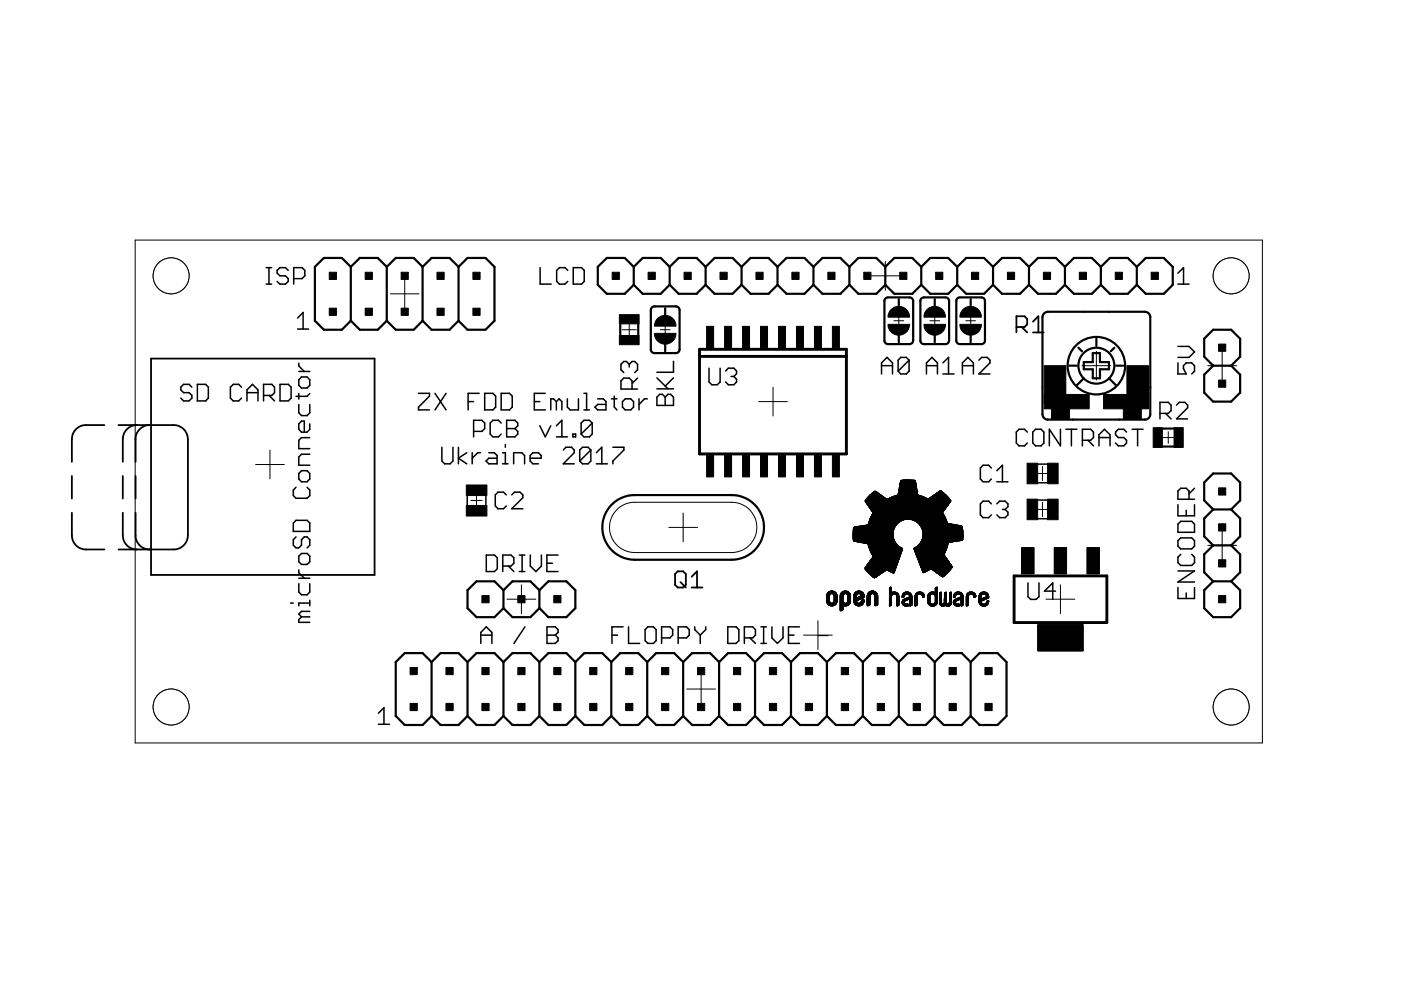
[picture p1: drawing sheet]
<svg xmlns="http://www.w3.org/2000/svg" width="297mm" height="210mm" viewBox="0 0 297 210" stroke-linecap="round" stroke-linejoin="round" font-family="sans-serif">
<g fill="none" stroke="#000" stroke-width=".32">
<path d="M56.4 56.7h1.2M57 56.7v3.5M61.1 57.3l-.6-.6h-1.1l-.6 .6v.6l.6 .6h1.1l.6 .6v.6l-.6 .5h-1.1l-.6-.5M62.3 59.1h1.7l.6-.6v-1.2l-.6-.6h-1.7v3.5M114.5 56.7v3.5h2.4M120.4 57.3l-.6-.6h-1.2l-.6 .6v2.4l.6 .5h1.2l.6-.5M121.5 56.7h1.8l.6 .6v2.4l-.6 .5h-1.8zM249.7 57.9l1.2-1.2v3.5M56.4 60.2h1.2M63.1 67.4l1.2-1.1v3.5M63.1 69.8h2.3M133.4 77.2l-.6-.6h-.6l-.5 .6v1.2l.5 .6"/>
<path d="M133.4 77.2l.6-.6h.6l.6 .6v1.2l-.6 .6M133.4 77.2v.6M142.8 76.6v2.3h-3.5M150.3 78.1v2.9l.6 .6h1.2l.6-.6v-2.9M153.8 78.7l.6-.6h1.2l.6 .6v.5l-.6 .6M155 79.8h.6M155.6 79.8l.6 .6v.6l-.6 .6h-1.2l-.6-.6M186.9 79.3v-2.4l1.2-1.1 1.1 1.1v2.4M186.9 77.5h2.3M192.7 76.4l-.5-.6h-1.2l-.6 .6v2.3M192.7 76.4v2.3l-.5 .6h-1.2l-.6-.6M192.7 76.4l-2.3 2.3"/>
<path d="M196.4 77.5h2.4M196.4 79.3v-2.4l1.2-1.1 1.2 1.1v2.4M199.9 79.3h2.4M199.9 76.9l1.2-1.1v3.5M204 77.5h2.4M204 79.3v-2.4l1.2-1.1 1.2 1.1v2.4M207.5 76.4l.6-.6h1.2l.6 .6v.5l-2.4 2.4h2.4M249.7 73.4h2.4l1.2 1.2-1.2 1.2h-2.4M249.7 76.9v2.4h1.8l-.6-1.2v-.6l.6-.6h1.2l.6 .6v1.2l-.6 .6M249.7 60.2h2.4M40.7 82.1l-.6-.6h-1.2l-.6 .6v.6l.6 .5h1.2l.6 .6v.6l-.6 .6h-1.2l-.6-.6M41.8 81.5h1.8l.6 .6v2.3l-.6 .6h-1.8z"/>
<path d="M51.2 82.1l-.6-.6h-1.2l-.5 .6v2.3l.5 .6h1.2l.6-.6M52.4 83.2h2.3M52.4 85v-2.3l1.1-1.2 1.2 1.2v2.3M55.9 83.8h1.7l.6-.6v-1.1l-.6-.6h-1.7v3.5M57 83.8l1.2 1.2M59.4 81.5h1.7l.6 .6v2.3l-.6 .6h-1.7zM88.7 83.4h2.4v.6l-2.4 2.3v.6h2.4M92.2 83.4l2.4 3.5M93.7 94.8v2.9l.6 .6h1.1l.6-.6v-2.9M94.6 83.4l-2.4 3.5M97.2 94.8v3.5M99 96l-1.8 1.2 1.8 1.1"/>
<path d="M99.3 85.2h1.1M100.1 96v2.3M100.4 91.5h1.8l.6-.6v-1.2l-.6-.6h-1.8v3.5M101.6 83.4h-2.3v3.5M101.9 96h-.6l-1.2 1.2M102.8 83.4h1.7l.6 .6v2.3l-.6 .6h-1.7zM103.6 96h1.2l.6 .6v1.7h-1.8l-.6-.6 .6-.5h1.8M106.3 83.4h1.7l.6 .6v2.3l-.6 .6h-1.7zM106.3 89.7l-.6-.6h-1.2l-.6 .6v2.3l.6 .6h1.2l.6-.6M106.6 98.3h1.1M106.6 96h.5v2.3M107.1 94.2v.6"/>
<path d="M107.4 89.1h1.8l.6 .6v.6l-.6 .6 .6 .6v.5l-.6 .6h-1.8zM107.4 90.9h1.8M108.9 98.3v-2.3h1.7l.6 .6v1.7M112.4 97.2h2.3v-.6l-.5-.6h-1.2l-.6 .6v1.1l.6 .6h1.2M113.3 85.2h1.1M114.4 90.3l1.2 2.3 1.2-2.3M115.6 83.4h-2.3v3.5h2.3M118 85.2l-.6-.6h-.6v2.3M118 85.2v1.7M118 85.2l.5-.6 .6 .6v1.7M118 90.3l1.1-1.2v3.5M118 92.6h2.3"/>
<path d="M119.4 95.4l.6-.6h1.2l.6 .6v.6l-2.4 2.3h2.4M120.3 84.6v1.7l.6 .6h1.7v-2.3M121.5 92h.5v.6h-.5zM123.8 83.4h.6v3.5M123.8 86.9h1.2M125.3 95.4v2.3l-.6 .6h-1.2l-.6-.6M125.3 95.4l-.6-.6h-1.2l-.6 .6v2.3M125.3 95.4l-2.4 2.3M125.6 89.7l-.6-.6h-1.2l-.6 .6v2.3M125.6 89.7v2.3l-.6 .6h-1.2l-.6-.6M125.6 89.7l-2.4 2.3M126.4 98.3h2.4"/>
<path d="M126.4 96l1.2-1.2v3.5M126.7 84.6h1.2l.6 .6v1.7h-1.8l-.6-.6 .6-.6h1.8M129.6 84.6h1.2M129.9 94.8h2.4v.6l-2.4 2.3v.6M130.2 84v2.3l.6 .6M132 85.2l.6-.6h1.1l.6 .6v1.1l-.6 .6h-1.1l-.6-.6zM134 82.5v-1.7l-.6-.6h-1.2l-.5 .6v1.7h3.5M135.2 80.2l-1.2 1.1M135.5 84.6v2.3M137.2 84.6h-.5l-1.2 1.1M139.3 84.2l.6-.6h.5l.6 .6 .6-.6h.6l.6 .6v1.8h-3.5zM139.3 82.4h3.5"/>
<path d="M139.3 80.1l2.3 2.3M141 84.2v1.8M142.8 80.1l-1.8 1.8M210.2 99.2l-.6-.6h-1.2l-.5 .6v2.4l.5 .6h1.2l.6-.6M211.3 99.8l1.2-1.2v3.6M217.8 91.6l-.6-.6h-1.2l-.5 .6v2.3l.5 .6h1.2l.6-.6M219.6 91h1.1l.6 .6v2.3l-.6 .6h-1.1l-.6-.6v-2.3zM219.9 98.4h2.3M224.8 91v3.5l-2.3-3.5v3.5M226 91h2.3M227.2 91v3.5M229.5 93.3h1.7l.6-.5v-1.2l-.6-.6h-1.7v3.5"/>
<path d="M230.7 93.3l1.1 1.2M233 94.5v-2.3l1.2-1.2 1.2 1.2v2.3M233 92.8h2.4M238.8 91.6l-.5-.6h-1.2l-.6 .6v.6l.6 .6h1.2l.5 .5v.6l-.5 .6h-1.2l-.6-.6M240 91h2.4M241.2 91v3.5M245.9 87.7h1.8l.6-.6v-1.2l-.6-.6h-1.8v3.5M247.1 87.7l1.2 1.1M249.4 85.9l.6-.6h1.2l.6 .6v.6l-2.4 2.3h2.4M99.1 105v2.3M103 105v2.3M103.1 117.7h1.7l.6 .6v2.3l-.6 .6h-1.7z"/>
<path d="M107.3 104.9l-.6-.5h-1.1l-.6 .5v2.4l.6 .6h1.1l.6-.6M108.5 104.9l.6-.5h1.2l.5 .5v.6l-2.3 2.4h2.3M110.1 117.7h1.2M110.7 117.7v3.5M112.4 117.7v2.3l1.2 1.2 1.2-1.2v-2.3M116 119.4h1.1M118.3 117.7h-2.3v3.5h2.3M210.2 106.8l-.6-.5h-1.2l-.5 .5v2.4l.5 .5h1.2l.6-.5M211.3 102.2h2.4M211.3 106.8l.6-.5h1.2l.6 .5v.6l-.6 .6M212.5 108h.6M213.1 108l.6 .6v.6l-.6 .5h-1.2l-.6-.5"/>
<path d="M219.9 106h2.3M220 102.4h2.2M220 110h2.2M249.7 107v2.4h3.6v-2.4M249.7 114.6l.6-.6h2.4l.6 .6v1.2l-.6 .6h-2.4l-.6-.6zM250.3 110.5h2.4l.6 .6v1.8h-3.6v-1.8zM250.3 117.5l-.6 .6v1.2l.6 .6h2.4l.6-.6v-1.2l-.6-.6M251.5 108.2v1.2M252.1 105.9v-1.8l-.6-.6h-1.2l-.6 .6v1.8h3.6M253.3 103.5l-1.2 1.2M101.9 136.4v-2.3l1.2-1.2 1.2 1.2v2.3M101.9 134.7h2.4"/>
<path d="M106.6 120h1.8l.5-.6v-1.1l-.5-.6h-1.8v3.5M107.8 120l1.1 1.2M110.1 121.2h1.2M111.3 132.9l-2.3 3.5M116 132.9h1.7l.6 .6v.6l-.6 .6 .6 .6v.5l-.6 .6h-1.7zM116 134.7h1.7M129.8 134.7h1.1M132.1 132.9h-2.3v3.5M133.3 132.9v3.5h2.3M137.4 132.9h1.1l.6 .6v2.3l-.6 .6h-1.1l-.6-.6v-2.3zM140.3 135.3h1.7l.6-.6v-1.2l-.6-.6h-1.7v3.5M143.8 135.3h1.7l.6-.6v-1.2l-.6-.6h-1.7v3.5"/>
<path d="M147.3 132.9v.6l1.2 1.2M148.5 134.7v1.7M149.6 132.9v.6l-1.1 1.2M154.3 132.9h1.8l.6 .6v2.3l-.6 .6h-1.8zM157.8 135.3h1.8l.6-.6v-1.2l-.6-.6h-1.8v3.5M159 135.3l1.2 1.1M161.3 132.9h1.2M161.3 136.4h1.2M161.9 132.9v3.5M163.7 132.9v2.4l1.1 1.1 1.2-1.1v-2.4M167.2 134.7h1.1M169.5 132.9h-2.3v3.5h2.3"/>
<path d="M218 123.6v2.9l.5 .6h1.2l.6-.6v-2.9M223.8 125.3h-2.4l1.8-1.7v3.5M249.7 124.6v2.3h3.6v-2.3M249.7 121.1h3.6l-3.6 2.3h3.6M251.5 125.7v1.2M80.2 151.2l1.2-1.1v3.5M80.2 153.6h2.4"/>
</g>
<g fill="none" stroke="#000" stroke-width=".47">
<path d="M74.4 56.6l-1.9-1.9h-3.8l-1.9 1.9v11.4l1.9 1.9h3.8l1.9-1.9M74.4 56.6l1.9-1.9h3.8l1.9 1.9M74.4 56.6v11.4M82 56.6l1.9-1.9h3.8l1.9 1.9M82 56.6v11.4M89.6 56.6l1.9-1.9h3.8l1.9 1.9M89.6 56.6v11.4M97.2 56.6l1.9-1.9h3.8l1.9 1.9v11.4l-1.9 1.9h-3.8l-1.9-1.9M97.2 56.6v11.4M134.4 56.6l-1.9-1.9h-3.8l-2 1.9v3.8l2 1.9h3.8l1.9-1.9M134.4 56.6v3.8M134.4 56.6l1.9-1.9h3.8l1.9 1.9"/>
<path d="M142 56.6l1.9-1.9h3.8l1.9 1.9M142 56.6v3.8M149.6 56.6l1.9-1.9h3.8l1.9 1.9M149.6 56.6v3.8M157.2 56.6l1.9-1.9h3.8l1.9 1.9M157.2 56.6v3.8M164.8 56.6l2-1.9h3.8l1.9 1.9M164.8 56.6v3.8M172.5 56.6l1.9-1.9h3.8l1.9 1.9M172.5 56.6v3.8M180.1 56.6l1.9-1.9h3.8l1.9 1.9M180.1 56.6v3.8"/>
<path d="M187.7 56.6l1.9-1.9h3.8l1.9 1.9M187.7 56.6v3.8M195.3 56.6l1.9-1.9h3.8l1.9 1.9M195.3 56.6v3.8M202.9 56.6l2-1.9h3.7l1.9 1.9M202.9 56.6v3.8M210.5 56.6l1.9-1.9h3.9l1.9 1.9M210.5 56.6v3.8M218.2 56.6l1.9-1.9h3.8l1.9 1.9M218.2 56.6v3.8M225.8 56.6l1.9-1.9h3.8l1.9 1.9M225.8 56.6v3.8"/>
<path d="M233.4 56.6l1.9-1.9h3.8l1.9 1.9M233.4 56.6v3.8M241 56.6l1.9-1.9h3.8l1.9 1.9v3.8l-1.9 1.9h-3.8l-1.9-1.9M241 56.6v3.8M74.4 68l1.9 1.9h3.8l1.9-1.9M82 68l1.9 1.9h3.8l1.9-1.9M89.6 68l1.9 1.9h3.8l1.9-1.9M131.5 68.7v2.4M134.4 60.4l1.9 1.9h3.8l1.9-1.9M135.3 68.7v2.4M138.1 65.3l.6-.3h4.6l.6 .3 .2 .4v8.4l-.3 .6-.5 .2h-4.6l-.6-.4-.1-.4v-8.4zM141 65.3v1.6"/>
<path d="M141 73v1.5M142 60.4l1.9 1.9h3.8l1.9-1.9M149.6 60.4l1.9 1.9h3.8l1.9-1.9M157.2 60.4l1.9 1.9h3.8l1.9-1.9M164.8 60.4l2 1.9h3.8l1.9-1.9M172.5 60.4l1.9 1.9h3.8l1.9-1.9M180.1 60.4l1.9 1.9h3.8l1.9-1.9M187.7 60.4l1.9 1.9h3.8l1.9-1.9M187.8 63.2l.5-.1h4.5l.7 .3 .1 .4v8.4l-.3 .6-.5 .2h-4.5l-.5-.2-.3-.4v-8.6zM190.6 63.4v1.6M190.6 71.1v1.5M195.3 63.4l.6-.3h4.6l.6 .3 .1 .4v8.4l-.3 .6-.4 .2h-4.6l-.6-.4-.2-.4v-8.4z"/>
<path d="M195.3 60.4l1.9 1.9h3.8l1.9-1.9M198.2 63.4v1.6M198.2 71.1v1.5M202.9 63.4l.6-.3h4.6l.6 .3 .1 .4v8.4l-.3 .6-.4 .2h-4.6l-.6-.4-.1-.4v-8.4zM202.9 60.4l2 1.9h3.7l1.9-1.9M205.8 63.4v1.6M205.8 71.1v1.5M210.5 60.4l1.9 1.9h3.9l1.9-1.9M218.2 60.4l1.9 1.9h3.8l1.9-1.9M221.3 66.5l.9-.4h20.5l.8 .3 .3 .4 .1 .4v20.6l-.3 .7-.4 .4-.5 .1h-20.5l-.5-.1-.4-.4-.3-.7v-20.6zM225.8 60.4l1.9 1.9h3.8l1.9-1.9M226.7 77.5h1.6"/>
<path d="M228.6 73.7l.8 .8M229.8 76.8h1.9v-1.9h1.5v1.9h1.9v1.5h-1.9v1.9h-1.5v-1.9h-1.9zM232.5 71.8v1.5M233.4 60.4l1.9 1.9h3.8l1.9-1.9M236.3 73.7l-.8 .8M236.6 77.5h1.6M257.2 77.5l-1.9-1.9v-3.8l1.9-1.9h3.8l1.9 1.9v3.8l-1.9 1.9M257.2 77.5l-1.9 1.9v3.8l1.9 2h3.8l1.9-2v-3.8l-1.9-1.9M257.2 77.5h3.8M229.8 80.2l-1.5 1.5M235.1 80.2l1.5 1.5M246.5 90.9h2.4"/>
<path d="M246.5 94.7h2.4M129.8 106.8a6.9 6.9 0 0 1 4.8-1.8h20.5a6.9 6.9 0 0 1 6.9 6.8 6.9 6.9 0 0 1-6.9 6.9h-20.5a6.9 6.9 0 0 1-6.4-4.3 6.9 6.9 0 0 1 1.6-7.6zM257.2 108l-1.9-1.9v-3.8l1.9-1.9h3.8l1.9 1.9v3.8l-1.9 1.9M257.2 108l-1.9 1.9v3.8l1.9 1.9M257.2 115.6l-1.9 1.9v3.8l1.9 2M257.2 108h3.8M257.2 115.6h3.8M261 108l1.9 1.9v3.8l-1.9 1.9M261 115.6l1.9 1.9v3.8l-1.9 2M106.7 128.9l1.9 2h3.9l1.9-2M106.7 125.1l-1.9-1.8h-3.8l-1.9 1.8v3.8l1.9 2h3.8l1.9-2M106.7 125.1v3.8"/>
<path d="M106.7 125.1l1.9-1.8h3.9l1.9 1.8M114.4 125.1v3.8M114.4 125.1l1.9-1.8h3.8l1.9 1.8v3.8l-1.9 2h-3.8l-1.9-2M257.2 123.3l-1.9 1.8v3.8l1.9 2h3.8l1.9-2v-3.8l-1.9-1.8M257.2 123.3h3.8M91.5 140.4l-1.9-1.9h-3.8l-1.9 1.9v11.4l1.9 1.9h3.8l1.9-1.9M91.5 151.8l1.9 1.9h3.8l1.9-1.9M91.5 140.4l1.9-1.9h3.8l1.9 1.9M91.5 140.4v11.4M99.1 151.8l1.9 1.9h3.8l1.9-1.9M99.1 140.4l1.9-1.9h3.8l1.9 1.9M99.1 140.4v11.4"/>
<path d="M106.7 151.8l1.9 1.9h3.9l1.9-1.9M106.7 140.4l1.9-1.9h3.9l1.9 1.9M106.7 140.4v11.4M114.4 151.8l1.9 1.9h3.8l1.9-1.9M114.4 140.4l1.9-1.9h3.8l1.9 1.9M114.4 140.4v11.4M122 151.8l1.9 1.9h3.8l1.9-1.9M122 140.4l1.9-1.9h3.8l1.9 1.9M122 140.4v11.4M129.6 151.8l1.9 1.9h3.8l1.9-1.9M129.6 140.4l1.9-1.9h3.8l1.9 1.9M129.6 140.4v11.4"/>
<path d="M137.2 151.8l1.9 1.9h3.8l1.9-1.9M137.2 140.4l1.9-1.9h3.8l1.9 1.9M137.2 140.4v11.4M144.8 151.8l1.9 1.9h3.9l1.9-1.9M144.8 140.4l1.9-1.9h3.9l1.9 1.9M144.8 140.4v11.4M152.5 151.8l1.9 1.9h3.8l1.9-1.9M152.5 140.4l1.9-1.9h3.8l1.9 1.9M152.5 140.4v11.4M160.1 151.8l1.9 1.9h3.8l1.9-1.9M160.1 140.4l1.9-1.9h3.8l1.9 1.9M160.1 140.4v11.4"/>
<path d="M167.7 151.8l1.9 1.9h3.8l1.9-1.9M167.7 140.4l1.9-1.9h3.8l1.9 1.9M167.7 140.4v11.4M175.3 151.8l1.9 1.9h3.8l1.9-1.9M175.3 140.4l1.9-1.9h3.8l1.9 1.9M175.3 140.4v11.4M182.9 151.8l1.9 1.9h3.9l1.9-1.9M182.9 140.4l1.9-1.9h3.9l1.9 1.9M182.9 140.4v11.4M190.6 151.8l1.9 1.9h3.8l1.9-1.9M190.6 140.4l1.9-1.9h3.8l1.9 1.9M190.6 140.4v11.4"/>
<path d="M198.2 151.8l1.9 1.9h3.8l1.9-1.9M198.2 140.4l1.9-1.9h3.8l1.9 1.9M198.2 140.4v11.4M205.8 140.4l1.9-1.9h3.8l1.9 1.9v11.4l-1.9 1.9h-3.8l-1.9-1.9M205.8 140.4v11.4"/>
<circle cx="232.5" cy="77.5" r="6.1"/>
<circle cx="232.5" cy="77.5" r="3.8"/>
</g>
<path d="M148.3 74.1h31.2v22.1h-31.2zM148.3 75.6h31.2M215 122.1h19.7v9.9h-19.7z" fill="none" stroke="#000" stroke-width=".61"/>
<g fill="none" stroke="#000" stroke-width=".21">
<path d="M28.7 50.9h239v106.6h-239zM35.5 58.5h1.6M36.3 57.7v1.6M85.8 59.2v6.1M184.7 58.5h6.1M187.7 55.4v6.1M260.2 58.5h1.6M261 57.7v1.6M82.8 62.3h6M131.9 69.9h3M133.4 68.4v3M140 69.9h2.1"/>
<path d="M141 68.9v2.1M189.5 68h2.1M190.6 67v2M197.1 68h2.1M198.2 67v2M204.8 68h2M205.8 67v2M229.4 77.5h6.1M232.5 74.5v6.1M256.1 77.5h6.1M259.1 74.5v6.1M54.2 98.5h6.1"/>
<path d="M57.2 95.4v6.1M160.8 85.2h6.1M163.9 82.1v6.1M221 98.9v3M246.5 92.8h2.4M247.7 91.5v2.5M99.8 106.1h2.4M101 104.9v2.4M131 107.8l1.1-.7a5.1 5.1 0 0 1 2.5-.6h20.5a5.3 5.3 0 0 1 5.4 5.3 5.3 5.3 0 0 1-5.4 5.4h-20.5a5.3 5.3 0 0 1-5-3.5 5.3 5.3 0 0 1 1.4-5.9zM141.8 111.8h6.1M144.8 108.8v6.1M180.9 113.5h8.4"/>
<path d="M180.9 113.4h8.4M180.9 113.3h8.4M180.9 114.2h8.6M180.9 114.1h8.5M180.9 114h8.5M180.9 113.9h8.5M180.9 113.8h8.5M180.9 113.7h8.5M180.9 113.6h8.5M180.9 113.6h8.4M180.9 113.2h8.4M180.9 113.1h8.4"/>
<path d="M180.9 113h8.4M180.9 112.9h8.5M180.9 112.8h8.5M180.9 114.5l8.7 .1M180.9 114.5h8.6M180.9 114.4h8.6M180.9 114.3h8.6M180.9 112.7h8.5M180.9 112.6h8.5M180.9 112.5h8.5M180.9 112.4h8.5M180.9 114.6h8.7"/>
<path d="M180.9 112.2h8.6M180.9 112.1h8.6M181 114.6l8.7 .1M181 114.7h8.7M181 111.9h8.7M181 111.8h8.7M181 114.7l8.7 .1M181.1 114.8h8.6M181.4 111.7h8.4M181.5 114.9h8.3M181.7 111.7h8.1M181.7 114.9h8.1"/>
<path d="M182 115h7.8M182.4 115h7.4M182.6 115.1h7.3M182.8 111.5h7.1M182.9 115.1h7M183.2 115.2h6.7M183.5 106.2h18.1M183.5 106.1h18.1M183.5 106l18.1 .1M183.5 106.4h18M183.5 106h18M183.5 115.2l6.5 .1"/>
<path d="M183.6 106.5h17.8M183.6 105.9h17.9M183.6 105.9h17.8M183.6 106.6h17.8M183.7 106.6h17.6M183.7 105.8h4.3M183.7 120h6.4M183.7 106.7h17.6M183.7 105.8h4.2M183.7 106.7h17.5M183.8 106.8h17.4M183.8 105.7h4"/>
<path d="M183.8 119.8h6.3M183.8 119.8h6.4M183.8 106.9h17.3M183.8 105.6l3.9 .1M183.9 115.3h6.1M183.9 105.6h3.8M183.9 107h17.2M183.9 105.6h3.7M183.9 119.7h6.3M184 115.3l6.1 .1M184 107.1h17M184 105.5h3.5"/>
<path d="M184 107.2h16.9M184 115.4h6.1M184 105.4h3.4M184.1 119.5h6.2M184.1 115.5h6.2M184.1 115.5h6.1M184.1 115.4l6.1 .1M184.1 111.2h6M184.1 119.4h6.2M184.1 115.6h6.2M184.1 107.3h16.8M184.1 105.3h3.2"/>
<path d="M184.1 115.6l6.3 .1M184.1 111.1h6.1M184.1 115.7h6.4M184.1 107.3h16.7M184.1 115.7l6.4 .1M184.2 115.8h6.4M184.2 105.3h3M184.2 119.3h6.1M184.2 115.9h6.5M184.2 115.8l6.5 .1M184.2 107.4h16.6M184.2 116.1h6.8"/>
<path d="M184.2 116h6.7M184.2 116h6.6M184.2 105.2h3M184.2 116.1h6.9M184.2 107.5h16.5M184.2 105.2h2.9M184.3 116.2h6.9M184.3 107.5h16.4M184.3 119.2h6.1M184.3 116.2h7M184.3 105.1h2.7M184.3 119.1h6.1"/>
<path d="M184.3 116.3h7.1M184.3 107.6h16.3M184.3 116.4h7M184.4 116.4h6.9M184.4 105.1h2.5M184.4 116.5h6.9M184.4 107.7h16.2M184.4 105h2.5M184.4 119h6.1M184.4 116.7h6.9M184.4 110h16.2M184.4 105h2.4"/>
<path d="M184.5 118.9h6M184.5 116.8h6.7M184.5 110h16M184.5 107.8h15.9M184.5 109.9h16M184.6 116.9h6.6M184.6 107.9h15.8M184.6 104.9h2.1M184.6 109.8h15.8M184.6 118.7h5.9M184.6 117h6.6M184.6 109.7h15.8"/>
<path d="M184.6 108h15.7M184.6 104.8l2 .1M184.6 117.1h6.5M184.6 108.1h15.7M184.7 117.1h6.4M184.7 104.8h1.9M184.7 118.6h5.9M184.7 109.6h15.6M184.7 108.1h15.5M184.7 117.2h6.4M184.7 109.5h15.6M184.7 104.8h1.8"/>
<path d="M184.7 117.3h6.4M184.8 117.3h6.3M184.8 109.4h15.4M184.8 108.2h15.4M184.8 117.4h6.2M184.8 109.3l15.4 .1M184.8 108.3h15.3M184.8 104.7h1.6M184.8 109.3h15.4M184.8 117.5h6.2M184.8 104.6h1.5M184.8 117.5h6.1"/>
<path d="M184.8 108.4h15.2M184.9 118.4h5.8M184.9 109.2h15.2M184.9 104.6h1.4M184.9 117.6h6M184.9 108.4h15.1M184.9 118.3h5.8M184.9 109.1h15.2M184.9 108.5h15.1M184.9 104.5h1.3M185 118.2h5.7M185 117.8h5.9"/>
<path d="M185 117.7h5.9M185 109h15M185 108.6h14.9M185 104.5h1.1M185 108.9h15M185.1 104.4h1M185.1 117.9h5.7M185.1 108.9h14.8M185.1 108.8h14.8M185.1 108.7h14.8M185.1 118h5.7M185.1 104.4h.9"/>
<path d="M185.2 104.3h.7M185.3 104.3h.5M185.3 104.2h.5M185.4 104.2h.3M188.2 105.8h13.1M188.3 105.8h8.4M188.4 105.7h8.2M188.5 105.7h8M188.6 105.6h7.8M188.7 105.6h7.6M188.8 105.5h7.4M188.9 105.5h7.2"/>
<path d="M189.1 105.4h6.8M189.1 105.3h6.8M189.3 113.2h-8.4M189.4 112.9l-8.5 .1M189.4 105.3h6.2M189.4 112.8h-8.5M189.4 112.5h-8.5M189.4 105.2h6.2M189.5 112.4h-8.6M189.5 112.3h-8.6M189.5 112.2l-8.6 .1M189.6 112l-8.7 .1"/>
<path d="M189.6 112h-8.6M189.6 105.2h5.8M189.7 111.9l-8.7 .1M189.7 105.1h5.6M189.7 111.7l-8.6 .1M189.8 111.6h-7.8M189.9 111.5h-7.6M189.9 105.1h5.2M189.9 111.4h-7M190 111.3l-6.6 .1M190 111.3h-6.2M190.1 111.2l-6.1 .1"/>
<path d="M190.1 105h4.8M190.1 119.9h-6.4M190.2 111.1h-6.1M190.2 119.7h-6.3M190.2 119.6l-6.3 .1M190.2 119.6h-6.2M190.3 111l-6.2 .1M190.3 105h4.5M190.3 119.5h-6.3M190.3 111h-6.2M190.4 119.2h-6.2M190.4 110.9l-6.2 .1"/>
<path d="M190.4 104.9h4.2M190.4 104.8l4.2 .1M190.4 119l-6 .1M190.4 110.9h-6.2M190.4 104.8h4.1M190.4 104.7h4.1M190.5 119h-6.1M190.5 104.6h4M190.5 104.5h4M190.5 118.8l-6 .1M190.5 110.8h-6.3M190.5 104.4h4"/>
<path d="M190.5 118.8h-5.9M190.5 104.3h4M190.5 104.2h4M190.5 104.1h4M190.6 104h3.8M190.6 118.6h-5.9M190.6 103.9h3.8M190.6 103.8h3.8M190.6 118.5h-5.8M190.6 110.7h-6.4M190.6 118.4l-5.8 .1M190.6 103.7h3.8"/>
<path d="M190.7 118.4h-5.9M190.7 110.7h-6.5M190.7 103.6h3.7M190.7 103.5h3.7M190.7 103.4h3.6M190.7 103.3l3.6 .1M190.7 118.3h-5.7M190.7 103.3h3.6M190.7 103.2l3.6 .1M190.7 103.2h3.6M190.7 103.1h3.6M190.8 118.1l-5.8 .1"/>
<path d="M190.8 103h3.5M190.8 118.1h-5.7M190.8 103h3.4M190.8 102.9h3.4M190.8 118l-5.7 .1M190.8 102.8h3.4M190.8 102.7h3.4M190.8 110.6h-6.6M190.8 102.6h3.4M190.8 117.9h-5.7M190.8 102.5h3.4M190.9 110.6h-6.6"/>
<path d="M190.9 102.4h3.3M190.9 102.3l3.3 .1M190.9 102.3h3.2M190.9 102.2h3.2M190.9 102.1h3.2M190.9 102h3.2M191 110.5h-6.7M191 101.9h3.1M191 117.4l-6.2 .1M191 101.9h3M191.1 110.4l-6.8 .1M191.1 117.2h-6.4"/>
<path d="M191.2 101.8h2.7M191.2 117h-6.6M191.2 110.4h-6.9M191.3 116.6l-6.9 .1M191.3 110.3l-7 .1M191.3 101.8h2.4M191.3 116.6h-6.9M191.4 110.3h-7M191.6 110.2l-7.2 .1M191.7 110.2h-7.3M192 110.1l-7.6 .1M193 110.1h7.6"/>
<path d="M193.3 110.2h7.3M193.4 110.2l7.2 .1M193.6 110.3h7.1M193.7 116.3h7M193.8 116.4h6.9M193.8 116.2h6.9M193.8 110.3h6.9M193.8 116.6h6.8M193.8 110.4h6.9M193.9 116.6h6.7M193.9 116.7h6.7M193.9 116.8h6.6"/>
<path d="M193.9 116.1h6.8M194 116.9h6.5M194 116.9h6.4M194 110.4l6.7 .1M194 117h6.4M194 117.1h6.4M194 110.5h6.7M194.1 117.3h6.2M194.1 117.3h6.1M194.1 116h6.7M194.2 117.4h6M194.2 116h6.6"/>
<path d="M194.2 110.6h6.5M194.2 117.5h6M194.2 110.6h6.6M194.2 117.6l6 .1M194.2 117.6h6M194.3 117.8h6M194.3 117.7h5.9M194.3 115.9h6.5M194.4 117.9h6M194.4 117.9h5.9M194.4 110.7h6.4M194.4 118h6"/>
<path d="M194.4 115.9h6.4M194.4 118.1h6.1M194.5 118.1l6.1 .1M194.5 115.8h6.4M194.5 118.2l6.1 .1M194.5 118.2h6.1M194.5 110.8h6.3M194.5 118.3h6.1M194.5 118.3l6.2 .1M194.5 118.4h6.2M194.6 118.4l6.1 .1M194.6 118.6h6.2"/>
<path d="M194.6 118.5h6.2M194.6 110.9h6.3M194.6 118.6h6.3M194.6 118.7h6.3M194.7 118.7h6.2M194.7 110.9l6.3 .1M194.7 118.8h6.3M194.7 115.6h6.2M194.7 111h6.5M194.7 118.9h6.3M194.8 119h6.3M194.8 118.9l6.3 .1"/>
<path d="M194.8 115.6h6.1M194.8 111l6.8 .1M194.8 119l6.3 .1M194.8 119.1h6.4M194.8 115.5h6.1M194.9 119.3h6.4M194.9 119.2h6.4M194.9 119.1l6.3 .1M194.9 111.1l7.2 .1M194.9 111.1h6.8M194.9 115.4h6.1M194.9 119.4h6.5"/>
<path d="M194.9 111.2h7.5M195 119.5h6.4M195 111.2l7.7 .1M195 119.5h6.5M195 119.6l6.5 .1M195 119.6h6.5M195 115.3h6M195 111.3h8M195.1 119.7l6.5 .1M195.1 119.7h6.5M195.1 111.3l8.2 .1M195.1 115.2h5.9"/>
<path d="M195.1 119.8h6.6M195.1 111.4h8.6M195.1 119.9h6.6M195.1 119.9l6.7 .1M195.1 111.5h8.7M195.2 120h6.6M195.2 111.5h8.7M195.2 111.6h8.8M195.3 111.7h8.7M195.3 111.8h8.7M195.4 111.8h8.6M195.4 111.9h8.6"/>
<path d="M195.5 112h8.5M195.5 112.1l8.6 .1M195.5 112.1h8.6M195.5 114.3h8.6M195.5 112.2l8.6 .1M195.5 112.2h8.6M195.6 112.3h8.5M195.6 114.2h8.5M195.6 112.4h8.5M195.6 114.1h8.5M195.6 114h8.6M195.6 112.6h8.5"/>
<path d="M195.6 112.5h8.5M195.6 113.9h8.6M195.6 112.7h8.5M195.7 113.8h8.5M195.7 113.7h8.5M195.7 112.8h8.4M195.7 112.7h8.4M195.7 113.6h8.5M195.7 112.9h8.5M195.7 113.5h8.5M195.7 113.1h8.5M195.7 113h8.5"/>
<path d="M195.7 113.4h8.5M195.7 113.3h8.5M195.7 113.2h8.5M196.8 105.8h4.5M196.9 105.7h4.4M197 105.7h4.2M197.1 105.6h4.1M197.1 105.6h4M197.2 105.5h3.9M197.3 105.5h3.7M197.4 105.4h3.6M197.4 105.3h3.5"/>
<path d="M197.6 105.3h3.3M197.6 105.2h3.2M197.7 105.2h3.1M197.8 105.1h2.9M197.9 105.1h2.8M197.9 105h2.7M198 105h2.6M198.1 104.9h2.4M198.2 104.9h2.2M198.3 104.8h2.1M198.3 104.8h2M198.4 104.7h1.9"/>
<path d="M198.5 104.6h1.7M198.6 104.5h1.5M198.7 104.5h1.3M198.8 104.4h1.2M198.9 104.4h1M198.9 104.3h.9M199.1 104.2l.6 .1M199.1 104.2h.6M199.2 104.2h.4M199.2 104.1h.4M199.4 104.1h.1M199.9 108.6l-14.8 .1"/>
<path d="M199.9 108.5l-14.9 .1M200.2 117.5l-6 .1M200.2 108.2h-15.5M200.2 117.4h-6M200.3 117.2l-6.2 .1M200.3 117.2h-6.2M200.4 117.1h-6.3M200.5 107.8h-16M200.5 107.7l-16.1 .1M200.6 110.1h-16.2M200.6 116.5l-6.8 .1M200.6 116.5h-6.8"/>
<path d="M200.7 116.4l-6.9 .1M200.7 116.3h-7M200.7 116.2h-6.9M200.7 107.4l-16.5 .1M200.8 116.1h-6.7M200.9 115.7l-6.4 .1M200.9 115.7h-6.3M200.9 115.6l-6.3 .1M200.9 107.2h-16.8M201 115.4h-6.1M201.1 115.1h-6M201.1 115.1h-5.9"/>
<path d="M201.1 106.8l-17.3 .1M201.3 115h-6.1M201.4 106.5l-17.8 .1M201.5 106.3h-18M201.6 106.3h-18.1M201.6 106.2h-18.1M201.7 115h-6.5M202 114.9h-6.8M202.2 114.9h-6.9M202.8 114.8h-7.5M202.9 114.7l-7.5 .1M203.4 114.7h-8"/>
<path d="M203.6 114.6l-8.2 .1M204 114.6h-8.6M204 114.5l-8.5 .1M204.1 114.5h-8.6M204.1 114.4h-8.6M219.5 108h3M219.5 100.4h3M221 106.5v3M256.1 115.6h6.1M259.1 112.6v6.1M107.5 127h6.1M110.6 124v6.1"/>
<path d="M170.4 134.7h6.1M173.4 131.6v6.1M175.3 127.5h.6M175.3 127.4h.6M175.3 127.3h.6M175.3 127.2h.6M175.3 127.1h.6M175.3 127h.6M175.3 126.9h.6M175.3 126.8h.6M175.3 126.7h.6M175.3 126.6h.6"/>
<path d="M175.3 126.5h.6M175.3 126.4h.6M175.3 126.3h.6M175.3 127.7h.7M175.3 127.6h.6M175.3 126.1h.6M175.3 127.8h.8M175.3 127.8l.9 .1M175.4 127.9h2M175.4 125.9h1.9M175.4 127.9h1.9M175.5 128h1.8"/>
<path d="M175.5 125.8h1.8M175.5 125.7l1.8 .1M175.5 125.7h1.7M175.5 128.1h1.7M175.6 125.6h1.6M175.6 128.1h1.6M175.6 128.2h1.5M175.6 125.6h1.5M175.7 128.2h1.4M175.7 125.5h1.4M175.7 125.5h1.3M175.8 128.3h1.2"/>
<path d="M175.8 125.4h1.2M175.8 128.4h1.1M175.9 126.2l-.6 .1M175.9 126.2h-.6M176 128.4h.8M176 125.4h.8M176 126l-.7 .1M176.1 126h-.8M176.1 125.3h.5M176.1 128.5h.5M176.2 125.9l-.9 .1M176.3 125.9h-.9"/>
<path d="M176.4 125.9h1M176.6 125.9l.8 .1M176.6 127.8h.8M176.7 126h.7M176.7 127.8h.7M176.8 127.7h.6M176.8 126.1h.6M176.8 126.2h.7M176.8 127.5h.7M176.9 127.5h.6M176.9 127.4h.6M176.9 127.3h.6"/>
<path d="M176.9 127.2h.6M176.9 127.1h.6M176.9 127h.6M176.9 126.9h.6M176.9 126.8h.6M176.9 126.7h.6M176.9 126.6h.6M176.9 126.5h.6M176.9 126.4h.6M176.9 126.3h.6M177.3 128l-1.8 .1M177.4 127.8l-.8 .1"/>
<path d="M177.5 127.6h-.7M178.1 129.3h.6M178.1 129.2h.6M178.1 129.1h.6M178.1 129h.6M178.1 128.9h.6M178.1 128.8h.6M178.1 128.7h.6M178.1 128.6h.6M178.1 128.5h.6M178.1 127.9h2.1M178.1 127.8l.9 .1"/>
<path d="M178.1 127.8h.9M178.1 127.7h.8M178.1 127.6l.7 .1M178.1 127.6h.7M178.1 127.5h.6M178.1 127.4h.6M178.1 127.3h.6M178.1 127.2h.6M178.1 127.1h.6M178.1 127h.6M178.1 126.9h.6M178.1 126.8h.6"/>
<path d="M178.1 126.7h.6M178.1 126.6h.6M178.1 126.5h.6M178.1 126.4h.6M178.1 126.3h.6M178.1 126.2h.6M178.2 129.5h.2M178.2 126.1h.6M178.3 125.8h1.9M178.3 125.8h1.8M178.4 125.7h1.7M178.4 125.6h1.6"/>
<path d="M178.5 125.6h1.5M178.5 125.5h1.5M178.6 129.4h-.5M178.6 125.5h1.2M178.7 129.4h-.6M178.7 125.4h1.1M178.7 128.5h-.6M178.8 126.2h-.7M178.8 128.4h-.7M178.8 126.1l-.7 .1M178.9 128.4h.7M178.9 126l-.7 .1"/>
<path d="M178.9 125.4h.7M178.9 126h-.7M179 125.3h.5M179 128.5h.5M179 125.9l-.8 .1M179.1 125.9h-.9M179.3 125.9h.9M179.5 125.9l.8 .1M179.5 127.8h.8M179.5 126h.8M179.6 126h.7M179.6 126.1h.7"/>
<path d="M179.7 126.1l.6 .1M179.7 127.6h.6M179.7 126.2h.6M179.7 127.5h.6M179.7 126.3h.6M179.8 127.4h.5M179.8 127.3h.5M179.8 127.2h.5M179.8 127.1h.5M179.8 127h.5M179.8 126.9h.5M179.8 126.8h.5"/>
<path d="M179.8 126.7h.5M179.8 126.6h.5M179.8 126.5h.5M179.8 126.4h.5M179.8 128.4h-1.7M179.8 128.3h-1.7M180 128.2l-1.9 .1M180 128.2h-1.9M180 128.1l-1.9 .1M180.1 128.1h-2M180.1 128l-2 .1M180.2 128h-2.1"/>
<path d="M180.2 127.9l-2.1 .1M180.3 127.8h-.8M180.3 127.7l-.7 .1M180.3 127.7h-.7M180.3 127.6l-.6 .1M181 127.6l.7 .1M181 127.6h.6M181 127.5h.6M181 126.7h.6M181 126.6h.6M181 126.6h.5M181 126.5h.5"/>
<path d="M181 126.4h.5M181 126.4h.6M181 126.3h.6M181 126.2h.7M181 127.7l.8 .1M181 127.7h.7M181.1 127.8h.7M181.1 127.8l.8 .1M181.1 127.9h2M181.2 128h1.8M181.2 125.8h1.9M181.2 125.8h1.8"/>
<path d="M181.3 128.1h1.6M181.3 125.7h1.7M181.3 125.6h1.6M181.4 128.2h1.4M181.4 125.6h1.5M181.4 125.5h1.4M181.5 125.5h1.2M181.5 128.3h1.2M181.5 128.4h1.1M181.5 125.4h1.2M181.6 126.3l-.6 .1M181.6 126.2l-.6 .1"/>
<path d="M181.7 127.4h-.7M181.7 126.1l-.7 .1M181.7 126.1h-.7M181.7 125.4h.8M181.7 128.4h.8M181.7 126l-.7 .1M181.8 126h-.7M181.8 127.3h-.8M181.8 125.3h.6M181.9 128.5h.4M181.9 126.6h1.3M181.9 125.9l-.8 .1"/>
<path d="M182 127.3h-1M182 126.6h1.2M182 125.9h-.9M182.1 127.2h-1.1M182.1 126.5h1.1M182.1 127.1l-1.1 .1M182.2 125.9h.9M182.2 126.5h1M182.3 126.4h.9M182.3 125.9l.8 .1M182.4 127.1h-1.4M182.4 127l-1.4 .1"/>
<path d="M182.4 126h.8M182.5 126.4h.7M182.5 126l.7 .1M182.5 126.1h.7M182.5 127.7h.7M182.5 126.3h.7M182.5 126.2h.7M182.6 127.6h.6M182.6 127h-1.6M182.6 126.2h.6M182.6 127.5h.6M182.6 127.4h.6"/>
<path d="M182.6 127.3h.6M182.7 126.9l-1.7 .1M182.7 127.3h.5M182.8 127.2h.4M182.8 126.9h-1.8M182.9 127.2h.3M182.9 126.8l-1.9 .1M183 127.1h.2M183 127.9l-1.8 .1M183.1 126.8h-2.1M183.1 127.8l-.8 .1M183.1 127.8h-.7"/>
<path d="M183.1 126.7h-2.1M183.2 127.7l-.7 .1M183.2 127.7h-.7M183.2 126.7h-1.5M183.4 120.5h6.5M183.4 120.7h6.5M183.5 120.7h6.3M183.5 120.8h6.3M183.5 120.2h6.5M183.6 120.8h6.2M183.6 120.2h6.4M183.6 120.9h4.3"/>
<path d="M183.7 120.9h4.1M183.7 121h4M183.7 121.1h4M183.8 121.1h3.8M183.8 121.2h3.7M183.9 128.4h.4M183.9 128.2h.5M183.9 128.1h.5M183.9 128h.5M183.9 127.9h.5M183.9 127.8h.5M183.9 127.7h.5"/>
<path d="M183.9 127.6h.5M183.9 127.5h.5M183.9 127.4h.5M183.9 127.3h.5M183.9 127.2h.5M183.9 127.1h.5M183.9 127h.5M183.9 126.9h.5M183.9 126.8h.5M183.9 126.7h.5M183.9 126.6h.5M183.9 126.5h.5"/>
<path d="M183.9 126.4h.5M183.9 126.3h.5M183.9 121.2h3.5M183.9 128.4h.2M183.9 126.1h.7M183.9 126h.7M184 121.3h3.3M184 128.5h.1M184 125.9h1.9M184 125.8h1.9M184 121.4h3.2M184.1 125.8h1.8"/>
<path d="M184.1 121.4h3M184.1 125.7h1.7M184.1 125.6h1.7M184.2 121.5h2.8M184.2 125.6h1.5M184.2 121.6h2.7M184.3 125.5h1.4M184.3 121.6h2.5M184.3 128.3h-.4M184.4 125.5h1.2M184.4 121.7h2.3M184.4 125.4h1.1"/>
<path d="M184.4 121.7h2.2M184.4 128.2l-.5 .1M184.4 121.8h2.2M184.5 126.2l-.6 .1M184.5 126.2h-.6M184.5 121.8h2M184.6 126.1l-.7 .1M184.6 125.4h.8M184.6 121.9h1.8M184.7 126h-.8M184.7 125.3h.6M184.7 122h1.6"/>
<path d="M184.8 122h1.4M184.8 125.9l-.8 .1M184.8 122.1h1.3M184.8 122.2h1.3M184.9 125.9h-.9M185 122.2h.9M185 122.3h.9M185.1 122.3h.7M185.1 125.9h.8M185.1 122.4h.6M185.2 125.9h.8M185.2 122.4h.4"/>
<path d="M185.3 126h.7M185.3 122.5h.2M185.4 126h.6M185.4 126.1h.7M185.4 122.5h.1M185.4 126.1l.7 .1M185.5 126.2h.6M185.5 128.4h.4M185.5 128.2h.6M185.5 128.1h.6M185.5 128h.6M185.5 127.9h.6"/>
<path d="M185.5 127.8h.6M185.5 127.7h.6M185.5 127.6h.6M185.5 127.5h.6M185.5 127.4h.6M185.5 127.3h.6M185.5 127.2h.6M185.5 127.1h.6M185.5 127h.6M185.5 126.9h.6M185.5 126.8h.6M185.5 126.7h.6"/>
<path d="M185.5 126.6h.6M185.5 126.5h.6M185.5 126.4h.6M185.5 126.3h.6M185.5 126.2l.6 .1M185.5 128.4h.3M185.9 128.3h-.4M186.1 128.2l-.6 .1M186.4 121.9h-1.8M187 121.5h-2.8M188.1 120.9h1.7M188.2 120.9h1.6"/>
<path d="M188.3 121h1.4M188.4 121.1h1.3M188.5 121.1h1.2M188.6 124.7h.4M188.6 128.5h.1M188.6 128.3h.4M188.6 128.2h.4M188.6 128.1h.4M188.6 128h.4M188.6 127.9h.4M188.6 127.8h.4M188.6 127.7h.4"/>
<path d="M188.6 127.6h.4M188.6 127.5h.4M188.6 127.4h.4M188.6 127.3h.4M188.6 127.2h.4M188.6 127.1h.4M188.6 127h.4M188.6 126.9h.4M188.6 126.8h.4M188.6 126.7h.4M188.6 126.6h.4M188.6 126.5h.4"/>
<path d="M188.6 126.4h.4M188.6 126.3h.4M188.6 125.9h1.8M188.6 125.8l1.8 .1M188.6 125.8h1.7M188.6 125.7l1.6 .1M188.6 125.7h1.6M188.6 125.6h1.5M188.6 125.6h.4M188.6 125.5h.4M188.6 125.4h.4M188.6 125.3h.4"/>
<path d="M188.6 125.2h.4M188.6 125.1h.4M188.6 125h.4M188.6 124.9h.4M188.6 124.8h.4M188.6 124.6h.4M188.6 121.2h1.1M188.7 121.2h1M188.7 124.5h.3M188.8 128.4h-.2M188.8 124.5h.1M188.8 121.3h.9"/>
<path d="M189 128.4h-.4M189 121.3h.6M189 126.4l-.4 .1M189 126.2l-.4 .1M189.1 126.2h-.5M189.1 121.4h.5M189.1 126.1l-.5 .1M189.2 126.1h-.6M189.2 125.6h.8M189.3 126l-.7 .1M189.3 125.5h.6M189.4 126h-.8"/>
<path d="M189.4 121.5h.1M189.5 125.9l-.9 .1M189.6 125.9l.8 .1M189.8 126h.7M189.9 120.6h-6.5M189.9 126h.6M189.9 120.4h-6.5M190 126.1h.5M190 120.3h-6.5M190 120.2l-6.5 .1M190.1 126.2h.4M190.1 120.1h-6.5"/>
<path d="M190.1 120l-6.5 .1M190.1 126.2l.5 .1M190.1 126.3h.5M190.2 126.5h.4M190.2 126.4h.4M190.2 128.5h.2M190.2 128.3h.4M190.2 128.2h.4M190.2 128.1h.4M190.2 128h.4M190.2 127.9h.4M190.2 127.8h.4"/>
<path d="M190.2 127.7h.4M190.2 127.6h.4M190.2 127.5h.4M190.2 127.4h.4M190.2 127.3h.4M190.2 127.2h.4M190.2 127.1h.4M190.2 127h.4M190.2 126.9h.4M190.2 126.8h.4M190.2 126.7h.4M190.2 126.6h.4"/>
<path d="M190.5 128.4h-.3M191.3 127.8l.5 .1M191.3 127.8h.4M191.3 127.7l.4 .1M191.3 126.4h.4M191.3 127.9h.5M191.3 128h.6M191.3 127.5h.5M191.3 128l.8 .1M191.3 128.1h1.3M191.4 128.1h1.2M191.4 128.2h1.2"/>
<path d="M191.5 128.2l1.1 .1M191.5 126.7h-.2M191.5 125.9h1.6M191.6 128.3h1M191.6 126.6h-.3M191.6 128.4h1M191.6 125.8h1.4M191.7 126.6h-.4M191.7 126.5h-.4M191.7 125.7h1.2M191.7 128.4h.9M191.7 127.7h-.4"/>
<path d="M191.7 127.6l-.4 .1M191.7 126.3l-.4 .1M191.7 125.6h1.2M191.7 127h1.6M191.7 126.3h-.4M191.8 127.6h-.5M191.8 128.5h.8M191.8 126.2l-.5 .1M191.8 127.5l-.5 .1M191.8 126.2h-.5M191.9 126.1l-.6 .1M191.9 127h1.4"/>
<path d="M191.9 125.6h.8M191.9 126.1h-.6M191.9 127.4h-.6M191.9 125.5h.8M192 126l-.6 .1M192 128.5h.1M192 126.9h1.3M192 127.4h-.7M192.1 126h-.7M192.2 128.5h.1M192.2 126.9h1.1M192.2 128.5h.2"/>
<path d="M192.2 128.1h.3M192.2 127.3h-.9M192.2 126.8h1.1M192.2 125.9l-.8 .1M192.3 127.3h-.9M192.3 125.9l.9 .1M192.4 127.2h-1M192.4 126.7h.9M192.5 126.7h.8M192.5 126h.7M192.5 127.1l-1 .1M192.6 126h.6"/>
<path d="M192.7 126.6h.6M192.7 126.1h.5M192.7 127.1h-1.2M192.7 126.1l.6 .1M192.8 126.6h.5M192.8 126.2h.5M192.8 126.2l.5 .1M192.8 127.1h.5M192.8 126.5h.5M192.8 126.3h.5M192.8 126.3l.5 .1M192.9 128.5h.2"/>
<path d="M192.9 128.2h.4M192.9 128.1h.4M192.9 128h.4M192.9 127.9h.4M192.9 127.8h.4M192.9 127.7h.4M192.9 127.6h.4M192.9 127.5h.4M192.9 127.4h.4M192.9 127.3h.4M192.9 127.2h.4M192.9 127.1h.4"/>
<path d="M192.9 126.4h.4M193.1 128.4h-.2M193.3 128.4h-.4M193.3 128.3h-.4M193.3 127l-1.7 .1M194 128.5h.2M194 128.2h.4M194 128.1h.4M194 128h.4M194 127.9h.4M194 127.8h.4M194 127.7h.4"/>
<path d="M194 127.6h.4M194 127.5h.4M194 127.4h.4M194 127.3h.4M194 127.2h.4M194 127.1h.4M194 127h.4M194 126.9h.4M194 126.8h.4M194 126.7h.4M194 126.6h.4M194 126.5h.4"/>
<path d="M194 126.4h.4M194 126.4h.5M194 126.3h.5M194.2 125.9h1.6M194.3 128.4h-.3M194.3 125.8h1.4M194.4 128.4h-.4M194.4 125.7h1.2M194.4 128.3h-.4M194.4 128.2l-.4 .1M194.4 125.6h1.2M194.5 126.2h-.5"/>
<path d="M194.6 126.1l-.5 .1M194.6 125.6h.8M194.6 126.1h-.5M194.7 126l-.6 .1M194.7 125.5h.6M194.8 126h-.7M195 125.9l-.9 .1M195.1 125.9l.8 .1M195.2 120l6.6 .1M195.2 126h.7M195.2 120.1h6.7M195.2 120.2h6.7"/>
<path d="M195.3 120.3h6.5M195.3 120.4h6.5M195.3 126l.6 .1M195.3 120.5h6.4M195.4 120.5h6.3M195.4 126.1h.6M195.4 120.6h1.9M195.4 126.1l.6 .1M195.5 120.7h1.6M195.5 126.2h.5M195.6 126.3h.4M195.6 126.4h.4"/>
<path d="M195.7 121.3h.4M195.7 121.4h.3M195.7 121.4h.2M195.8 126.6h-.2M196 126.6h-.4M196 126.5h-.4M196.2 121.3h-.6M196.3 121.2h-.7M196.4 121.2h-.8M196.5 121.1h-.9M196.6 121.1h-1M196.7 127.5h.4"/>
<path d="M196.7 127.4h.4M196.7 127.3h.4M196.7 127.2h.4M196.7 127.1h.4M196.7 127h.4M196.7 126.9h.4M196.7 126.8h.4M196.7 126.7h.4M196.7 126.6h.4M196.7 126.5h.4M196.7 127.6h.4M196.7 126.4h.4"/>
<path d="M196.7 127.7h.4M196.7 127.7l.5 .1M196.7 121h-1.1M196.8 127.9h.5M196.8 127.8l.5 .1M196.8 127.8h.4M196.8 127.9l.6 .1M196.8 126.1h.5M196.8 120.9l-1.3 .1M196.8 128h.6M196.8 128l.9 .1M196.9 128.1h1.7"/>
<path d="M196.9 128.1h1.6M196.9 125.9h1.9M196.9 120.9h-1.4M197 128.2h1.5M197 120.8l-1.5 .1M197 125.8h1.8M197.1 125.8h1.7M197.1 128.3h1.3M197.1 120.8h-1.6M197.1 125.7h1.7M197.2 126.3h-.5M197.2 125.6h1.6"/>
<path d="M197.2 128.4h1M197.2 126.2l-.4 .1M197.3 126.2h-.5M197.3 120.7h-1.9M197.3 126.1l-.5 .1M197.3 128.5h.8M197.3 125.6h.8M197.4 125.5h.7M197.4 126l-.6 .1M197.4 120.6h4.2M197.5 120.7h4.1M197.5 126h-.7"/>
<path d="M197.6 120.7h3.9M197.6 128.5h.1M197.7 120.8h3.8M197.7 125.9l-.8 .1M197.7 128.5h.1M197.8 125.9h1M197.8 120.8h3.6M197.8 128.5h.1M197.8 120.9h3.6M197.9 120.9h3.4M197.9 126h.9M198 121h3.3"/>
<path d="M198 128h.6M198 121.1h3.3M198.1 128h.6M198.1 126h.7M198.1 126.1h.7M198.1 121.1h3.1M198.1 127.9h.6M198.2 126.1h.6M198.2 121.2h3M198.2 126.2h.6M198.2 127.8h.5M198.2 121.2h2.9"/>
<path d="M198.3 126.2h.5M198.3 127.6h.5M198.3 127.5h.5M198.3 127.4h.5M198.3 127.3h.5M198.3 127.2h.5M198.3 127h.5M198.3 126.9h.5M198.3 126.8h.5M198.3 126.7h.5M198.3 126.6h.5M198.3 126.4h.5"/>
<path d="M198.3 126.3h.5M198.3 125.6h.5M198.3 125.5h.5M198.3 125.4h.5M198.3 125.3h.5M198.3 125.2h.5M198.3 125.1h.5M198.3 125h.5M198.3 124.9h.5M198.3 124.8h.5M198.3 124.7h.5M198.3 127.1h.5"/>
<path d="M198.3 126.5h.5M198.3 128.4h-1.2M198.3 124.6h.5M198.3 121.3h2.8M198.4 121.3h2.6M198.4 124.6h.4M198.5 124.5h.3M198.5 121.4h2.5M198.6 128.1h-.8M198.6 124.5h.1M198.6 121.5h2.3M198.7 121.5h2.1"/>
<path d="M198.7 127.8l-.5 .1M198.7 127.7l-.4 .1M198.8 127.7h-.5M198.8 121.6h2M198.8 121.6h1.9M198.9 121.7h1.8M199 121.7h1.6M199.1 121.8h1.5M199.1 121.8h1.4M199.2 127.7l.4 .1M199.2 127.7h.4M199.2 127.6h.4"/>
<path d="M199.2 127.5h.4M199.2 127.4h.4M199.2 127.3h.4M199.2 127.2h.4M199.2 127.1h.4M199.2 127h.4M199.2 126.9h.4M199.2 126.8h.4M199.2 126.7h.4M199.2 126.6h.4M199.2 126.5h.4M199.2 126.4h.4"/>
<path d="M199.2 126.3h.4M199.2 126.2h.4M199.2 126.1h.4M199.2 126h.4M199.2 125.9h.4M199.2 125.8h.4M199.2 128h.5M199.2 127.9l.5 .1M199.2 127.9h.5M199.2 127.8h.4M199.2 125.7h.4M199.2 121.9h1.2"/>
<path d="M199.2 128l2.5 .1M199.2 125.6h.4M199.3 128.1h2.3M199.3 122h1M199.4 128.3h2.1M199.4 125.6h.2M199.5 125.5h.1M199.5 128.4h.8M199.5 122.1h.7M199.6 128.5h.7M199.6 122.2h.6M199.7 122.2h.4"/>
<path d="M199.7 122.3h.3M199.8 128.5h.1M199.8 122.3h.1M200 128.5h.1M200.1 128h.7M200.2 128h.5M200.2 127.9h.5M200.2 127.8h.5M200.2 127.7l.5 .1M200.2 127.6h.5M200.2 127.5h.5M200.2 127.4h.5"/>
<path d="M200.2 127.3h.5M200.2 127.2h.5M200.2 127.1h.5M200.2 127.7h.5M200.2 127h.5M200.2 126.9h.5M200.2 126.8h.5M200.2 126.7h.5M200.2 126.6h.5M200.2 126.5h.5M200.2 126.4h.5M200.2 126.3h.5"/>
<path d="M200.2 126.2h.5M200.2 126.1h.5M200.2 126h.5M200.2 125.9h.5M200.2 125.8h.5M200.2 125.7h.5M200.3 125.7h.4M200.3 122l-.9 .1M200.3 125.6h.4M200.5 125.6h.2M200.6 128.4h.8M200.6 125.5h.1"/>
<path d="M200.6 128.5h.7M201 128.5h.1M201.2 128h.5M201.2 127.9h.5M201.3 127.8h.4M201.3 127.7h.4M201.3 127.6h.4M201.3 127.5h.4M201.3 127.4h.4M201.3 127.3h.4M201.3 127.2h.4M201.3 127.1h.4"/>
<path d="M201.3 127h.4M201.3 126.9h.4M201.3 126.8h.4M201.3 126.7h.4M201.3 126.6h.4M201.3 126.5h.4M201.3 126.4h.4M201.3 126.3h.4M201.3 126.2h.4M201.3 126.1h.4M201.3 126h.4M201.3 125.9h.4"/>
<path d="M201.3 125.8h.4M201.3 125.7h.4M201.4 125.6h.3M201.5 128.4h-2.1M201.5 125.6h.2M201.6 128.2l-2.3 .1M201.6 125.5h.1M201.6 128.2h-2.3M201.7 128.1h-2.5M201.7 120.6h-6.3M201.8 120.4h-6.5M202.1 127.8l.5 .1"/>
<path d="M202.1 127.8h.5M202.1 127.7h.5M202.1 127.6h.5M202.1 127.9l.6 .1M202.1 127.9h.5M202.1 126.4h.5M202.2 126.3h.4M202.2 128h.5M202.2 128l1.2 .1M202.2 128.1h1.2M202.3 128.1l1.2 .1M202.3 128.2h1.2"/>
<path d="M202.3 126.7h-.2M202.4 128.2h1.1M202.4 125.9h1.6M202.4 126.6h-.3M202.5 128.3h1M202.5 125.8h1.4M202.5 128.4h1M202.5 125.8h1.3M202.5 126.6h-.4M202.6 126.5h-.5M202.6 125.7h1.2M202.6 128.4h.9"/>
<path d="M202.6 126.4l-.5 .1M202.6 127.6h-.5M202.6 127h1.6M202.6 125.6h1.1M202.6 128.5h.9M202.6 126.2l-.4 .1M202.7 126.2h-.5M202.7 127.5l-.6 .1M202.7 127.5h-.5M202.7 127h1.5M202.7 126.1l-.5 .1M202.8 126.1h-.6"/>
<path d="M202.8 125.6h.8M202.8 127.4h-.6M202.8 126.9h1.4M202.8 126l-.6 .1M202.8 125.5h.7M202.9 127.4h-.7M203 128.5h.2M203 126h-.7M203 127.3h-.8M203 126.9h1.2M203.1 126.8h1.1M203.1 125.9l-.8 .1"/>
<path d="M203.2 127.3h-.9M203.2 125.9h.8M203.3 127.2h-1M203.3 126.7h.9M203.4 127.1l-1 .1M203.4 126.7h.8M203.4 126h.7M203.5 126l.6 .1M203.5 126.6h.7M203.6 126.1h.5M203.6 127.1h-1.2M203.6 126.6h.6"/>
<path d="M203.6 126.2h.6M203.7 126.2l.5 .1M203.7 126.5h.5M203.7 126.3h.5M203.8 127.1h.4M203.8 126.5h.4M203.8 126.3h.4M203.8 128.5h.2M203.8 128.3h.4M203.8 128.2h.4M203.8 128.1h.4M203.8 128h.4"/>
<path d="M203.8 127.9h.4M203.8 127.8h.4M203.8 127.7h.4M203.8 127.6h.4M203.8 127.5h.4M203.8 127.4h.4M203.8 127.3h.4M203.8 127.2h.4M203.8 126.4h.4M204 128.4h-.2M204.2 128.4h-.4M204.2 127l-1.7 .1"/>
<path d="M204.9 128.5h.2M204.9 128.3h.4M204.9 128.2h.4M204.9 128.1h.4M204.9 128h.4M204.9 127.9h.4M204.9 127.8h.4M204.9 127.7h.4M204.9 127.6h.4M204.9 127.5h.4M204.9 127.4h.4M204.9 127.3h.4"/>
<path d="M204.9 127.2h.4M204.9 127.1h.4M204.9 127h.4M204.9 126.9h.4M204.9 126.8h.4M204.9 126.7h.4M204.9 126.6h.4M204.9 126.5h.4M204.9 126.4h.4M204.9 126.3h.4M204.9 126.2h.5M205.1 125.9h1.6"/>
<path d="M205.1 128.4h-.2M205.1 125.8h1.5M205.2 125.8h1.4M205.3 128.4h-.4M205.3 125.7h1.2M205.3 126.3l-.4 .1M205.3 125.6h1.2M205.4 126.2l-.5 .1M205.5 126.1l-.6 .1M205.5 125.6h.8M205.5 126.1h-.6M205.5 125.5h.7"/>
<path d="M205.5 126l-.6 .1M205.7 126h-.7M205.8 125.9l-.8 .1M205.9 125.9h.9M206.1 126h.7M206.2 126h.6M206.3 126.1h.5M206.4 126.2h.5M206.4 126.3h.5M206.5 126.4h.4M206.7 126.6h-.2M206.8 126.6h-.3"/>
<path d="M206.9 126.5h-.4M206.9 126.4l-.4 .1M207.6 127.7h.4M207.6 127.6h.4M207.6 127.5h.5M207.6 126.9h1.7M207.6 126.9h.4M207.6 126.8h.4M207.6 126.7h.4M207.6 126.6h.4M207.6 126.5h.4M207.6 126.4h.4"/>
<path d="M207.6 127.8l.6 .1M207.6 127.8h.5M207.6 127.7h.5M207.6 126.3h.4M207.6 126.2h.5M207.6 127.9h.6M207.7 127.9l.6 .1M207.7 128h.6M207.7 128l.9 .1M207.8 128.1h1.6M207.8 125.9h1.6M207.9 128.2h1.4"/>
<path d="M207.9 125.8h1.4M208 128.3h1.2M208 128.4h1.2M208 125.7h1.2M208 125.6h1.2M208 126.3l-.4 .1M208.1 127.5l-.5 .1M208.1 126.2l-.5 .1M208.1 128.4h1M208.2 128.5h.8M208.2 127.4h-.6M208.2 126.1l-.6 .1"/>
<path d="M208.2 125.6h.8M208.2 126.1h-.5M208.2 125.5h.7M208.3 126l-.6 .1M208.3 127.4h-.7M208.4 126h-.7M208.4 128.5h.1M208.4 127.3h-.8M208.5 125.9l-.8 .1M208.6 128.5h.1M208.6 127.3h-1M208.7 125.9h.8"/>
<path d="M208.7 127.2h-1.1M208.7 128.1h.8M208.7 127.1l-1.1 .1M208.8 126h.7M208.9 126.6h.7M208.9 128h.6M208.9 127.1h-1.3M208.9 126l.6 .1M209 128h.5M209 126.1h.6M209 127l-1.4 .1M209.1 127.9h.5"/>
<path d="M209.1 126.5h.5M209.1 126.2h.5M209.1 127.8h.5M209.1 127.7h.5M209.1 126.3h.5M209.1 126.3l.5 .1M209.2 127h-1.6M209.2 127.6h.4M209.2 126.4h.4M209.2 127.5h.4M209.3 127.4h.3M209.3 128.2h-1.5"/>
<path d="M209.4 127.4h.2M209.4 126.9h-1.2M209.5 127.3h.1M209.5 126.8l-1.1 .1M209.5 127.9h-.5M209.6 126.8h-1.2M209.6 127.7h-.5M209.6 126.7h-.9M221.8 127h6.1M224.8 124v6.1M35.5 149.9h1.6M36.3 149.1v1.6"/>
<path d="M145.6 146.1h6.1M148.7 143v6.1M260.2 149.9h1.6M261 149.1v1.6"/>
<circle cx="36.3" cy="149.9" r="3.8"/>
</g>
<g fill="none" stroke="#000" stroke-width=".38">
<path d="M32 76h47.4v45.9h-47.4zM215.5 69.3h1.7l.6-.5v-1.2l-.6-.5h-1.7v3.4M216.6 69.3l1.2 1.2M219 68.2l1.2-1.1v3.4M219 70.5h2.3M22.1 90.1h-3.9a2.96 2.96 0 0 0-3 3v4.8M25.1 90.1h11.7a3 3 0 0 1 3 3v20.4a3 3 0 0 1-3 3h-11.7M29 90.1a3 3 0 0 0-3 3v4.8M31.7 90.1a2.96 2.96 0 0 0-3 3v4.8M15.2 108.7v4.8a2.96 2.96 0 0 0 3 3h3.9M15.2 100.9v4.8M26 108.7v4.8a3 3 0 0 0 3 3"/>
<path d="M26 100.9v4.8M28.7 108.7v4.8a2.96 2.96 0 0 0 3 3M28.7 100.9v4.8M143.7 121.1h1.1l.6 .6v2.3l-.6 .6h-1.1l-.6-.6v-2.3zM144.3 123.4l1.1 1.2M146.6 124.6h2.3M146.6 122.3l1.2-1.2v3.5"/>
</g>
<g fill="#000" stroke="#000" stroke-width=".21">
<path d="M69.8 57.7h1.5v1.5h-1.5zM77.4 57.7h1.6v1.5h-1.6zM85 57.7h1.6v1.5h-1.6zM92.6 57.7h1.6v1.5h-1.6zM100.3 57.7h1.5v1.5h-1.5zM129.8 57.7h1.5v1.5h-1.5zM137.4 57.7h1.5v1.5h-1.5zM145 57.7h1.6v1.5h-1.6zM152.7 57.7h1.5v1.5h-1.5zM160.3 57.7h1.5v1.5h-1.5zM167.9 57.7h1.5v1.5h-1.5zM175.5 57.7h1.5v1.5h-1.5z"/>
<path d="M183.1 57.7h1.6v1.5h-1.6zM190.8 57.7h1.5v1.5h-1.5zM198.4 57.7h1.5v1.5h-1.5zM206 57.7h1.5v1.5h-1.5zM213.6 57.7h1.5v1.5h-1.5zM221.2 57.7h1.5v1.5h-1.5zM228.8 57.7h1.6v1.5h-1.6zM236.5 57.7h1.5v1.5h-1.5zM244.1 57.7h1.5v1.5h-1.5zM69.8 65.3h1.5v1.6h-1.5zM77.4 65.3h1.6v1.6h-1.6zM85 65.3h1.6v1.6h-1.6z"/>
<path d="M92.6 65.3h1.6v1.6h-1.6zM100.3 65.3h1.5v1.6h-1.5zM131.3 71.1h4.2v2h-4.2zM131.3 66.7h4.2v2h-4.2zM149.8 69.2h1.5v4.6h-1.5zM153.6 69.2h1.5v4.6h-1.5zM157.4 69.2h1.5v4.6h-1.5zM161.2 69.2h1.5v4.6h-1.5zM165.1 69.2h1.4v4.6h-1.4zM168.9 69.2h1.4v4.6h-1.4zM172.7 69.2h1.5v4.6h-1.5zM176.5 69.2h1.5v4.6h-1.5z"/>
<path d="M221.4 77.5h4.6v8h-4.6zM238.9 77.5h4.6v8h-4.6zM258.4 73h1.5v1.5h-1.5zM149.8 96.5h1.5v4.6h-1.5zM153.6 96.5h1.5v4.6h-1.5zM157.4 96.5h1.5v4.6h-1.5zM161.2 96.5h1.5v4.6h-1.5zM165.1 96.5h1.4v4.6h-1.4zM168.9 96.5h1.4v4.6h-1.4zM172.7 96.5h1.5v4.6h-1.5zM176.5 96.5h1.5v4.6h-1.5zM217.8 98.2h2.2v4.4h-2.2z"/>
<path d="M221.4 83.6h9.5v3.1h-9.5zM222.1 98.2h2.2v4.4h-2.2zM222.9 86.7h3.8v2.3h-3.8zM234 83.6h9.5v3.1h-9.5zM238.2 86.7h3.8v2.3h-3.8zM244.5 90.7h1.9v4.2h-1.9zM248.9 90.7h2v4.2h-2zM258.4 80.6h1.5v1.5h-1.5zM98.9 102.8h4.3v2.3h-4.3zM98.9 107.2h4.3v2.2h-4.3zM216.6 116.1h2.6v5.5h-2.6zM217.8 105.8h2.2v4.4h-2.2z"/>
<path d="M222.1 105.8h2.2v4.4h-2.2zM223.5 116.1h2.6v5.5h-2.6zM230.5 116.1h2.6v5.5h-2.6zM258.4 111.1h1.5v1.5h-1.5zM258.4 118.7h1.5v1.5h-1.5zM258.4 103.4h1.5v1.6h-1.5zM102.2 126.3h1.5v1.5h-1.5zM109.8 126.3h1.5v1.5h-1.5zM117.4 126.3h1.5v1.5h-1.5zM173.4 134.7l2.2 .1zM220 132.5h9.6v5.5h-9.6zM258.4 126.3h1.5v1.5h-1.5z"/>
<path d="M87 149.1h1.5v1.6h-1.5zM87 141.5h1.5v1.5h-1.5zM94.6 141.5h1.5v1.5h-1.5zM94.6 149.1h1.5v1.6h-1.5zM102.2 141.5h1.5v1.5h-1.5zM102.2 149.1h1.5v1.6h-1.5zM109.8 141.5h1.5v1.5h-1.5zM109.8 149.1h1.5v1.6h-1.5zM117.4 141.5h1.5v1.5h-1.5zM117.4 149.1h1.5v1.6h-1.5zM125 141.5h1.6v1.5h-1.6zM125 149.1h1.6v1.6h-1.6z"/>
<path d="M132.7 141.5h1.5v1.5h-1.5zM132.7 149.1h1.5v1.6h-1.5zM140.3 141.5h1.5v1.5h-1.5zM140.3 149.1h1.5v1.6h-1.5zM147.9 141.5h1.5v1.5h-1.5zM147.9 149.1h1.5v1.6h-1.5zM155.5 141.5h1.5v1.5h-1.5zM155.5 149.1h1.5v1.6h-1.5zM163.1 141.5h1.6v1.5h-1.6zM163.1 149.1h1.6v1.6h-1.6zM170.8 141.5h1.5v1.5h-1.5zM170.8 149.1h1.5v1.6h-1.5z"/>
<path d="M178.4 141.5h1.5v1.5h-1.5zM178.4 149.1h1.5v1.6h-1.5zM186 141.5h1.5v1.5h-1.5zM186 149.1h1.5v1.6h-1.5zM193.6 141.5h1.5v1.5h-1.5zM193.6 149.1h1.5v1.6h-1.5zM201.2 141.5h1.6v1.5h-1.6zM201.2 149.1h1.6v1.6h-1.6zM208.8 141.5h1.6v1.5h-1.6zM208.8 149.1h1.6v1.6h-1.6z"/>
</g>
<g fill="#000" stroke="#000" stroke-width=".21">
<path d="M139.5 67.5a2.29 2.29 0 0 1 2.5-.4 2.29 2.29 0 0 1 1.3 2.1h-4.6l.3-1.1z" fill-rule="evenodd"/>
<path d="M138.7 70.7h4.6a2.29 2.29 0 0 1-2.3 2.3 2.29 2.29 0 0 1-2.3-2.3z" fill-rule="evenodd"/>
<path d="M189 65.6a2.29 2.29 0 0 1 2.5-.5 2.29 2.29 0 0 1 1.3 2.1h-4.5l.2-1z" fill-rule="evenodd"/>
<path d="M188.3 68.8h4.5a2.29 2.29 0 0 1-2.2 2.3 2.29 2.29 0 0 1-2.3-2.3z" fill-rule="evenodd"/>
<path d="M196.6 65.6a2.29 2.29 0 0 1 2.5-.5 2.29 2.29 0 0 1 1.4 2.1h-4.6v-.2a2.1 2.1 0 0 1 .7-1.4z" fill-rule="evenodd"/>
<path d="M195.9 68.8h4.6a2.29 2.29 0 0 1-2.3 2.3 2.29 2.29 0 0 1-2.3-2.3z" fill-rule="evenodd"/>
<path d="M204.2 65.6a2.28 2.28 0 0 1 2.5-.5 2.28 2.28 0 0 1 1.4 2.1h-4.6v-.2a2.19 2.19 0 0 1 .7-1.4z" fill-rule="evenodd"/>
<path d="M203.5 68.8h4.6a2.28 2.28 0 0 1-2.3 2.3 2.28 2.28 0 0 1-2.3-2.3z" fill-rule="evenodd"/>
</g>
<circle cx="36.3" cy="149.9" r="3.8" fill="#fff" stroke="#000" stroke-width=".21"/>
<circle cx="36.3" cy="58.5" r="3.8" fill="none" stroke="#000" stroke-width=".21"/>
<circle cx="36.3" cy="58.5" r="3.8" fill="#fff" stroke="#000" stroke-width=".21"/>
<circle cx="261" cy="58.5" r="3.8" fill="none" stroke="#000" stroke-width=".21"/>
<circle cx="261" cy="58.5" r="3.8" fill="#fff" stroke="#000" stroke-width=".21"/>
<circle cx="261" cy="149.9" r="3.8" fill="none" stroke="#000" stroke-width=".21"/>
<circle cx="261" cy="149.9" r="3.8" fill="#fff" stroke="#000" stroke-width=".21"/>
<g fill="none" stroke="#000" stroke-width=".32">
<path d="M63.4 77v.6l1.1 1.2M63.4 78.8h2.3M63.9 79.9h1.2l.6 .6v1.2l-.6 .6h-1.2l-.5-.6v-1.2zM63.4 83.4v1.2M63.4 85.8v1.7l.5 .6h1.2l.6-.6v-1.7M63.9 99.8h1.2l.6 .6v1.2l-.6 .6h-1.2l-.5-.6v-1.2zM65.7 89.9v1.1l-.6 .6h-1.2l-.5-.6v-1.1l.5-.6h.6v2.3M65.7 92.8h-1.8l-.5 .6v1.7h2.3M65.7 96.3h-1.8l-.5 .6v1.7h2.3M65.7 83.4l-.6 .6h-2.3M62.8 103.3l-.6 .6v1.2l.6 .5h2.3l.6-.5v-1.2l-.6-.6M62.8 110.3h2.3l.6 .6v1.8h-3.5v-1.8z"/>
<path d="M62.8 113.8l-.6 .6v1.2l.6 .6h.6l.5-.6v-1.2l.6-.6h.6l.6 .6v1.2l-.6 .6M63.9 117.3h1.2l.6 .6v1.2l-.6 .6h-1.2l-.5-.6v-1.2zM61.6 127.9h.6M63.4 120.8v.6l1.1 1.2M63.4 123.8v1.7l.5 .6h1.2l.6-.6v-1.7M63.4 122.6h2.3M63.9 130.8l-.5 .6v.6h2.3M63.9 130.8h1.8M65.7 127.9h-2.3v.5M65.7 129.6h-1.8l-.5 .6 .5 .6M65.7 127.3v1.1"/>
</g>
</svg>
